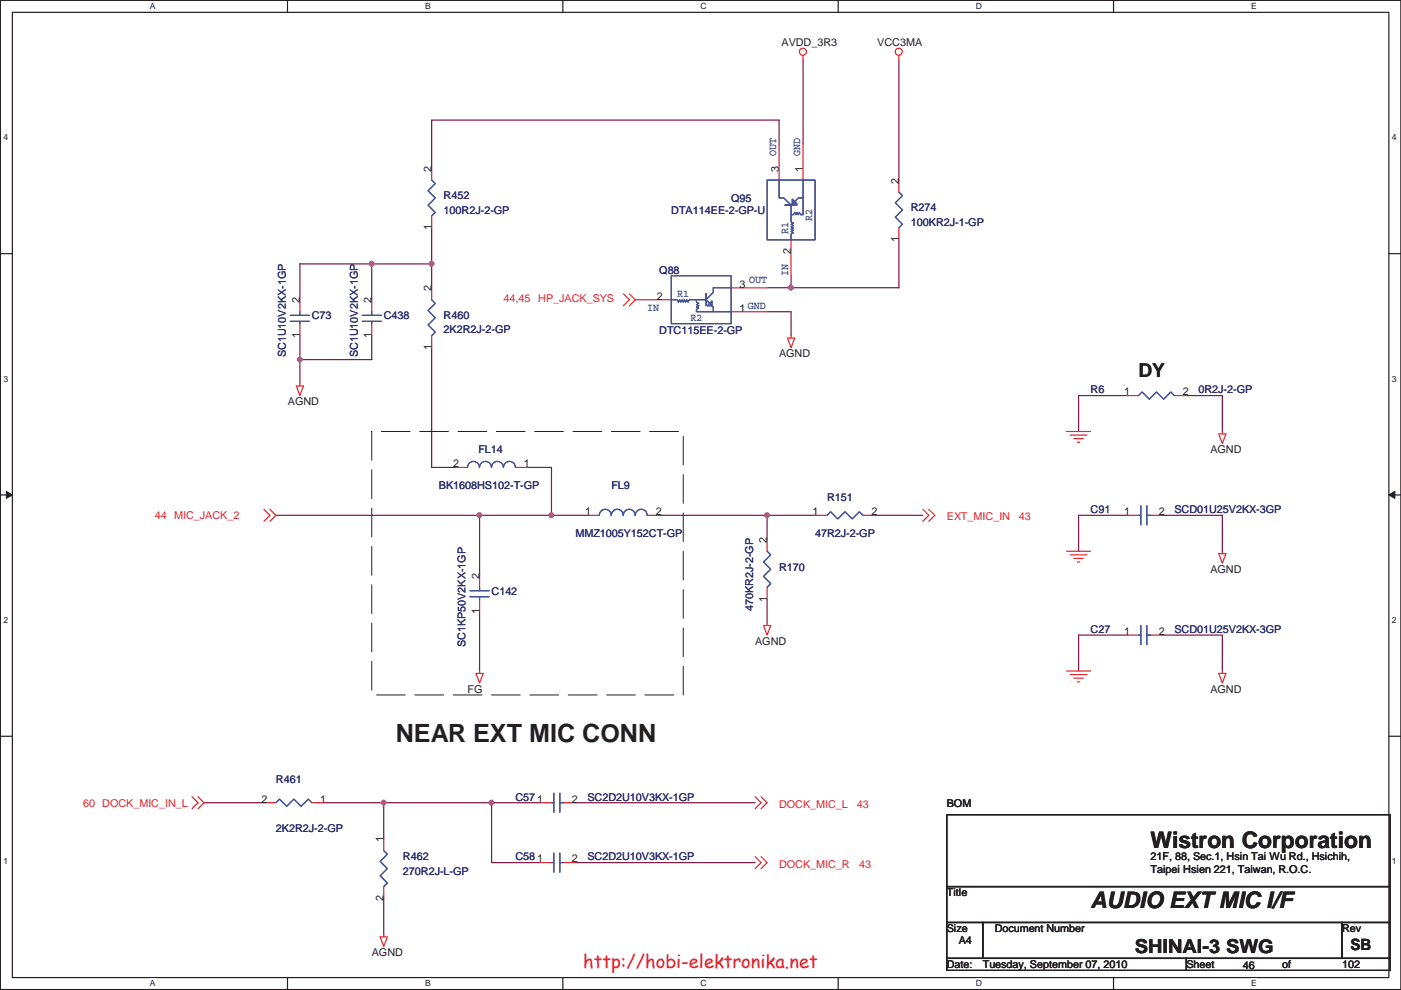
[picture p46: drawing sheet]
<svg xmlns="http://www.w3.org/2000/svg" width="297mm" height="210mm" viewBox="0 0 297 210" stroke-linecap="round" stroke-linejoin="round" font-family="sans-serif">
<defs><g id="words">
<text font-size="5.3" fill="#231f20" x="83.9" y="157.4">NEAR EXT MIC CONN</text>
<g font-size="4.8" fill="#231f20">
<text x="243.9" y="179.8">Wistron Corporation</text>
<text x="231.2" y="192.5">AUDIO EXT MIC I/F</text>
</g>
<g font-size="4.1" fill="#231f20">
<text x="241.4" y="80">DY</text>
<text x="240.6" y="202.2">SHINAI-3 SWG</text>
</g>
<text font-size="3.9" fill="#ed2024" x="123.7" y="205.2">http://hobi-elektronika.net</text>
<text font-size="3.3" fill="#231f20" x="286.3" y="201.5">SB</text>
<g font-size="2.3" fill="#231f20">
<text x="165.7" y="9.8">AVDD_3R3</text>
<text x="186" y="9.8">VCC3MA</text>
<text x="91.5" y="36.4" transform="rotate(-90 91.5 36.4)">2</text>
<text x="165.1" y="36.4" transform="rotate(-90 165.1 36.4)">3</text>
<text x="170.2" y="36.4" transform="rotate(-90 170.2 36.4)">1</text>
<text x="190.5" y="38.9" transform="rotate(-90 190.5 38.9)">2</text>
<text x="91.5" y="48.8" transform="rotate(-90 91.5 48.8)">1</text>
<text x="167.7" y="53.9" transform="rotate(-90 167.7 53.9)">2</text>
<text x="190.5" y="51.4" transform="rotate(-90 190.5 51.4)">1</text>
<text x="63.5" y="64.3" transform="rotate(-90 63.5 64.3)">2</text>
<text x="78.8" y="64.3" transform="rotate(-90 78.8 64.3)">2</text>
<text x="91.5" y="61.8" transform="rotate(-90 91.5 61.8)">2</text>
<text x="139.3" y="63.5">2</text>
<text x="156.8" y="61">3</text>
<text x="63.5" y="71.7" transform="rotate(-90 63.5 71.7)">1</text>
<text x="78.8" y="71.7" transform="rotate(-90 78.8 71.7)">1</text>
<text x="156.8" y="66.1">1</text>
<text x="91.5" y="74.2" transform="rotate(-90 91.5 74.2)">1</text>
<text x="165.2" y="75.8">AGND</text>
<text x="238.3" y="83.9">1</text>
<text x="250.8" y="83.9">2</text>
<text x="61" y="86">AGND</text>
<text x="96.1" y="99.1">2</text>
<text x="111.1" y="99.1">1</text>
<text x="256.6" y="96.1">AGND</text>
<text x="124" y="109.3">1</text>
<text x="139" y="109.3">2</text>
<text x="172.3" y="109.3">1</text>
<text x="184.7" y="109.3">2</text>
<text x="238.3" y="109.3">1</text>
<text x="245.7" y="109.3">2</text>
<text x="162.6" y="115.1" transform="rotate(-90 162.6 115.1)">2</text>
<text x="101.6" y="122.8" transform="rotate(-90 101.6 122.8)">2</text>
<text x="256.6" y="121.5">AGND</text>
<text x="101.6" y="130.1" transform="rotate(-90 101.6 130.1)">1</text>
<text x="162.6" y="127.6" transform="rotate(-90 162.6 127.6)">1</text>
<text x="160.1" y="136.8">AGND</text>
<text x="238.3" y="134.7">1</text>
<text x="245.7" y="134.7">2</text>
<text x="99.1" y="146.9">FG</text>
<text x="256.6" y="146.9">AGND</text>
<text x="55.5" y="170.2">2</text>
<text x="67.9" y="170.2">1</text>
<text x="121.2" y="170.2">2</text>
<text x="200.7" y="171.1">BOM</text>
<text x="81.3" y="178.6" transform="rotate(-90 81.3 178.6)">1</text>
<text x="121.2" y="182.9">2</text>
<text x="243.9" y="182.5">21F, 88, Sec.1, Hsin Tai Wu Rd., Hsichih,</text>
<text x="243.9" y="185.2">Taipei Hsien 221, Taiwan, R.O.C.</text>
<text x="81.3" y="191.1" transform="rotate(-90 81.3 191.1)">2</text>
<text x="200.7" y="190.1">Title</text>
<text x="200.7" y="197.7">Size</text>
<text x="210.9" y="197.7">Document Number</text>
<text x="284.6" y="197.7">Rev</text>
<text x="78.8" y="202.8">AGND</text>
<text x="203.3" y="200.3">A4</text>
<text x="200.7" y="205.4">Date:</text>
<text x="208.4" y="205.4">Tuesday, September 07, 2010</text>
<text x="251.5" y="205.4">Sheet</text>
<text x="263.5" y="205.6">46</text>
<text x="271.9" y="205.4">of</text>
<text x="284.6" y="205.4">102</text>
</g>
<g font-size="2.3" fill="#3a53a4">
<text x="164.6" y="33.1" transform="rotate(-90 164.6 33.1)">OUT</text>
<text x="169.7" y="33.1" transform="rotate(-90 169.7 33.1)">GND</text>
<text x="172.2" y="46.8" transform="rotate(-90 172.2 46.8)">R2</text>
<text x="167.1" y="49.6" transform="rotate(-90 167.1 49.6)">R1</text>
<text x="167.1" y="58.5" transform="rotate(-90 167.1 58.5)">IN</text>
<text x="137.2" y="66">IN</text>
<text x="143.6" y="62.9">R1</text>
<text x="158.6" y="65.4">GND</text>
<text x="158.8" y="60.1">OUT</text>
<text x="146.4" y="68">R2</text>
</g>
<g font-size="2.3" fill="#2d2d72">
<text x="94.1" y="42.3">R452</text>
<text x="94.1" y="45.3">100R2J-2-GP</text>
<text x="142.3" y="45.3">DTA114EE-2-GP-U</text>
<text x="155" y="42.8">Q95</text>
<text x="193.1" y="44.8">R274</text>
<text x="193.1" y="47.9">100KR2J-1-GP</text>
<text x="139.8" y="58">Q88</text>
<text x="66.1" y="67.7">C73</text>
<text x="81.4" y="67.7">C438</text>
<text x="94.1" y="67.7">R460</text>
<text x="94.1" y="70.7">2K2R2J-2-GP</text>
<text x="139.8" y="70.7">DTC115EE-2-GP</text>
<text x="60.6" y="75.8" transform="rotate(-90 60.6 75.8)">SC1U10V2KX-1GP</text>
<text x="75.9" y="75.8" transform="rotate(-90 75.9 75.8)">SC1U10V2KX-1GP</text>
<text x="231.2" y="83.4">R6</text>
<text x="254.1" y="83.4">0R2J-2-GP</text>
<text x="101.4" y="96.1">FL14</text>
<text x="93" y="103.8">BK1608HS102-T-GP</text>
<text x="129.6" y="103.8">FL9</text>
<text x="175.3" y="106.3">R151</text>
<text x="122" y="113.9">MMZ1005Y152CT-GP</text>
<text x="172.8" y="113.9">47R2J-2-GP</text>
<text x="231.2" y="108.8">C91</text>
<text x="249" y="108.8">SCD01U25V2KX-3GP</text>
<text x="165.2" y="121">R170</text>
<text x="104.2" y="126.1">C142</text>
<text x="159.7" y="129.6" transform="rotate(-90 159.7 129.6)">470KR2J-2-GP</text>
<text x="98.7" y="137.2" transform="rotate(-90 98.7 137.2)">SC1KP50V2KX-1GP</text>
<text x="231.2" y="134.2">C27</text>
<text x="249" y="134.2">SCD01U25V2KX-3GP</text>
<text x="58.5" y="166">R461</text>
<text x="109.3" y="169.8">C571</text>
<text x="124.5" y="169.8">SC2D2U10V3KX-1GP</text>
<text x="58.5" y="176.4">2K2R2J-2-GP</text>
<text x="85.4" y="182.5">R462</text>
<text x="85.4" y="185.5">270R2J-L-GP</text>
<text x="109.3" y="182.5">C581</text>
<text x="124.5" y="182.5">SC2D2U10V3KX-1GP</text>
</g>
<g font-size="2.3" fill="#ec2426">
<text x="106.8" y="64.1">44,45</text>
<text x="114.1" y="64.1">HP_JACK_SYS</text>
<text x="32.8" y="110.1">44 MIC_JACK_2</text>
<text x="200.7" y="110.4">EXT_MIC_IN</text>
<text x="216" y="110.4">43</text>
<text x="17.6" y="171.1">60 DOCK_MIC_IN_L</text>
<text x="165.2" y="171.3">DOCK_MIC_L</text>
<text x="181.7" y="171.3">43</text>
<text x="165.2" y="184">DOCK_MIC_R</text>
<text x="182.2" y="184">43</text>
</g>
<g font-size="1.8" fill="#231f20">
<text x="31.8" y="1.9">A</text>
<text x="90.1" y="1.9">B</text>
<text x="148.5" y="1.9">C</text>
<text x="206.9" y="1.9">D</text>
<text x="265.3" y="1.9">E</text>
<text x=".7" y="29.8">4</text>
<text x="295.1" y="29.8">4</text>
<text x=".7" y="81">3</text>
<text x="295.1" y="81">3</text>
<text x=".7" y="132.2">2</text>
<text x="295.1" y="132.2">2</text>
<text x=".7" y="183.3">1</text>
<text x="295.1" y="183.3">1</text>
<text x="31.8" y="209.2">A</text>
<text x="90.1" y="209.2">B</text>
<text x="148.5" y="209.2">C</text>
<text x="206.9" y="209.2">D</text>
<text x="265.3" y="209.2">E</text>
</g>
</g></defs>
<path d="M.1 .1h296.9v209.8h-296.9zM2.6 2.6h291.9v204.7h-291.9z" fill="none" stroke="#231f20" stroke-width=".25"/>
<g fill="#fff">
<path d="M31.8 .3h1.2v2h-1.2z"/>
<path d="M31.8 207.6h1.2v2h-1.2z"/>
</g>
<path d="M61 .1v2.5M61 207.3v2.6" fill="none" stroke="#231f20" stroke-width=".25"/>
<g fill="#fff">
<path d="M90.1 .3h1.2v2h-1.2z"/>
<path d="M90.1 207.6h1.2v2h-1.2z"/>
</g>
<path d="M119.3 .1v2.5M119.3 207.3v2.6" fill="none" stroke="#231f20" stroke-width=".25"/>
<g fill="#fff">
<path d="M148.5 .3h1.3v2h-1.3z"/>
<path d="M148.5 207.6h1.3v2h-1.3z"/>
</g>
<path d="M177.7 .1v2.5M177.7 207.3v2.6" fill="none" stroke="#231f20" stroke-width=".25"/>
<g fill="#fff">
<path d="M206.9 .3h1.2v2h-1.2z"/>
<path d="M206.9 207.6h1.2v2h-1.2z"/>
</g>
<path d="M236.1 .1v2.5M236.1 207.3v2.6" fill="none" stroke="#231f20" stroke-width=".25"/>
<g fill="#fff">
<path d="M265.3 .3h1.1v2h-1.1z"/>
<path d="M265.3 207.6h1.1v2h-1.1z"/>
<path d="M.7 28.2h1v2h-1z"/>
<path d="M295.1 28.2h1v2h-1z"/>
<path d="M.7 79.4h1v2h-1z"/>
<path d="M295.1 79.4h1v2h-1z"/>
</g>
<path d="M.1 53.8h2.5M294.5 53.8h2.5" fill="none" stroke="#231f20" stroke-width=".25"/>
<g fill="#fff">
<path d="M.7 130.6h1v1.9h-1z"/>
<path d="M295.1 130.6h1v1.9h-1z"/>
</g>
<path d="M.1 105h2.5M294.5 105h2.5" fill="none" stroke="#231f20" stroke-width=".25"/>
<path d="M1.4 104.2l1.2 .8-1.2 .7z" fill="#231f20"/>
<path d="M1.4 104.2l1.2 .8-1.2 .7z" fill="none" stroke="#231f20" stroke-width=".21"/>
<path d="M294.5 105l1.2-.8v1.5z" fill="#231f20"/>
<path d="M294.5 105l1.2-.8v1.5z" fill="none" stroke="#231f20" stroke-width=".21"/>
<g fill="#fff">
<path d="M.7 181.7h1v2h-1z"/>
<path d="M295.1 181.7h1v2h-1z"/>
</g>
<path d="M.1 156.2h2.5M294.5 156.2h2.5" fill="none" stroke="#231f20" stroke-width=".25"/>
<path d="M91.5 56h-12.7v7.6M63.6 71.2v5.1h15.2M116.9 99.1v10.2M238.8 83.9h-10.1v7.6M251.5 83.9h7.7v7.6M58.5 109.3h43.2" fill="none" stroke="#7f1542" stroke-width=".25"/>
<circle cx="78.8" cy="55.9" r=".49" fill="#b8529f"/>
<circle cx="78.8" cy="55.9" r=".49" fill="none" stroke="#b8529f" stroke-width=".25"/>
<path d="M63.6 56v7.6M91.5 56v5M238.8 109.3h-10.1v7.6M246.5 109.3h12.7v7.6" fill="none" stroke="#7f1542" stroke-width=".25"/>
<circle cx="91.5" cy="55.9" r=".49" fill="#b8529f"/>
<circle cx="91.5" cy="55.9" r=".49" fill="none" stroke="#b8529f" stroke-width=".25"/>
<path d="M91.5 25.5v10.1M91.5 48.3v7.7M78.8 71.2v5.1M91.5 73.7v25.4h5.1M111.8 99.1h5.1M101.7 109.3v12.7M116.9 109.3h7.6M101.7 129.6v12.7" fill="none" stroke="#7f1542" stroke-width=".25"/>
<circle cx="116.9" cy="109.3" r=".49" fill="#b8529f"/>
<circle cx="116.9" cy="109.3" r=".49" fill="none" stroke="#b8529f" stroke-width=".25"/>
<path d="M172.8 109.3h-10.2v5.1M185.5 109.3h10.2M162.6 127.1v5.1" fill="none" stroke="#7f1542" stroke-width=".25"/>
<circle cx="162.6" cy="109.3" r=".49" fill="#b8529f"/>
<circle cx="162.6" cy="109.3" r=".49" fill="none" stroke="#b8529f" stroke-width=".25"/>
<path d="M190.6 50.9v10.1h-28M139.8 109.3h22.8" fill="none" stroke="#7f1542" stroke-width=".25"/>
<circle cx="167.7" cy="61" r=".49" fill="#b8529f"/>
<circle cx="167.7" cy="61" r=".49" fill="none" stroke="#b8529f" stroke-width=".25"/>
<path d="M91.5 25.5h73.7M167.7 58.5v2.5M63.6 76.3v5.1M162.6 66.1h5.1v5.1" fill="none" stroke="#7f1542" stroke-width=".25"/>
<circle cx="63.6" cy="76.3" r=".49" fill="#b8529f"/>
<circle cx="63.6" cy="76.3" r=".49" fill="none" stroke="#b8529f" stroke-width=".25"/>
<path d="M170.3 12.8v17.8M190.6 12.8v25.4M165.2 25.5v5.1M63.6 56h15.2M101.7 109.3h15.2" fill="none" stroke="#7f1542" stroke-width=".25"/>
<circle cx="101.7" cy="109.3" r=".49" fill="#b8529f"/>
<circle cx="101.7" cy="109.3" r=".49" fill="none" stroke="#b8529f" stroke-width=".25"/>
<path d="M68.7 170.3h35.5M81.4 170.3v7.6M81.4 190.6v7.6" fill="none" stroke="#7f1542" stroke-width=".25"/>
<circle cx="104.2" cy="170.2" r=".49" fill="#b8529f"/>
<circle cx="104.2" cy="170.2" r=".49" fill="none" stroke="#b8529f" stroke-width=".25"/>
<circle cx="81.3" cy="170.2" r=".49" fill="#b8529f"/>
<circle cx="81.3" cy="170.2" r=".49" fill="none" stroke="#b8529f" stroke-width=".25"/>
<path d="M238.8 134.7h-10.1v7.6M246.5 134.7h12.7v7.6M43.3 170.3h12.7M114.4 170.3h-10.2v12.7h10.2M122 170.3h38.1M122 183h38.1" fill="none" stroke="#7f1542" stroke-width=".25"/>
<g fill="none" stroke="#ec2426" stroke-width=".25">
<path d="M170.3 11.8v1M190.6 11.8v1M91.5 35.6v2.6M165.2 30.6v7.6M170.3 30.6v7.6M190.6 38.2v2.5M91.5 45.8v2.5M167.7 50.9v7.6M190.6 48.3v2.6M63.6 63.6v2.5M63.6 68.7v2.5M78.8 63.6v2.5"/>
<path d="M78.8 68.7v2.5M91.5 61v2.6M91.5 71.2v2.5M132.2 62.3l1.2 1.3-1.2 1.3M133.4 62.3l1.3 1.3M134.7 63.6l-1.3 1.3M134.7 63.6h7.6M155 66.1h7.6M155 61h7.6M167 71.7h1.5l-.8 2zM167.7 71.2v.5M62.8 81.9h1.5l-.7 2z"/>
<path d="M63.6 81.4v.5M96.6 99.1h2.5M109.3 99.1h2.5M226.1 91.5h5.1M226.9 92.3h3.6M227.7 93h2M228.4 93.8h.5M238.8 83.9h2.6M249 83.9h2.5M258.4 92h1.5l-.7 2.1zM259.2 91.5v.5M56 108l1.2 1.3-1.2 1.3"/>
<path d="M57.2 108l1.3 1.3-1.3 1.3M124.5 109.3h2.6M137.2 109.3h2.6M162.6 114.4v2.5M172.8 109.3h2.5M183 109.3h2.5M195.7 108l1.2 1.3-1.2 1.3M196.9 108l1.3 1.3-1.3 1.3M226.1 116.9h5.1M226.9 117.7h3.6M227.7 118.4h2M228.4 119.2h.5"/>
<path d="M238.8 109.3h2.6M243.9 109.3h2.6M258.4 117.4h1.5l-.7 2.1zM259.2 116.9v.5M101.7 122v2.5M101.7 127.1v2.5M161.9 132.7h1.5l-.8 2zM162.6 124.5v2.6M162.6 132.2v.5M238.8 134.7h2.6M243.9 134.7h2.6M100.9 142.8h1.5l-.7 2.1z"/>
<path d="M101.7 142.3v.5M226.1 142.3h5.1M226.9 143.1h3.6M227.7 143.8h2M228.4 144.6h.5M258.4 142.8h1.5l-.7 2.1zM259.2 142.3v.5M40.7 169l1.3 1.3-1.3 1.2M42 169l1.3 1.3-1.3 1.2M56 170.3h2.5M66.1 170.3h2.6M81.4 177.9v2.5"/>
<path d="M114.4 170.3h2.5M119.5 170.3h2.5M160.1 169l1.3 1.3-1.3 1.2M161.4 169l1.2 1.3-1.2 1.2M80.6 198.7h1.5l-.7 2zM81.4 188v2.6M81.4 198.2v.5M114.4 183h2.5M119.5 183h2.5M160.1 181.7l1.3 1.3-1.3 1.2M161.4 181.7l1.2 1.3-1.2 1.2"/>
<circle cx="170.2" cy="11" r=".75"/>
<circle cx="190.6" cy="11" r=".75"/>
</g>
<path d="M200.7 172.8h94v15.2h-94zM200.7 188h94v7.7h-94zM200.7 195.7h7.7v7.6h-7.7zM208.4 195.7h76.2v7.6h-76.2zM284.6 195.7h10.1v7.6h-10.1zM200.7 203.3h50.8v2.5h-50.8zM251.5 203.3h43.2v2.5h-43.2z" fill="none" stroke="#231f20" stroke-width=".25"/>
<path d="M78.8 91.5h66.1v55.9h-66.1z" fill="none" stroke="#231f20" stroke-width=".21" stroke-dasharray="6.1 2"/>
<g fill="none" stroke="#3a53a4" stroke-width=".25">
<path d="M91.5 38.2l.8 .7-1.5 1.6 1.5 1.5-1.5 1.5 1.5 1.5-.8 .8M162.6 38.2h10.2v12.7h-10.2zM165.2 38.2v3.8h1l1.5 1.5 1.5-1.5h1.1v-3.8M142.3 58.5h12.7v10.2h-12.7zM168 42.2l1 1.1h-1zM169 43.5h-2.5h1.2v3.6l.5 .2-.5 .3 .5 .2-.5 .3 .5 .2-.5 .3 .5 .2-.5 .3 .5 .3-.5 .2v1.3M170.3 42v3.5h-.5l-.3-.5-.3 .5-.2-.5-.3 .5-.2-.5-.3 .5h-.5M190.6 40.7l.7 .8-1.5 1.5 1.5 1.5-1.5 1.6 1.5 1.5-.7 .7M61.5 68.2h4.1M61.5 66.9h4.1M63.6 66.1v.8M63.6 68.2v.5"/>
<path d="M76.8 68.2h4.1M76.8 66.9h4.1M78.8 66.1v.8M78.8 68.2v.5M91.5 63.6l.8 .7-1.5 1.6 1.5 1.5-1.5 1.5 1.5 1.5-.8 .8M142.3 63.6h1.3l.2 .5 .3-.5 .3 .5 .2-.5 .3 .5 .2-.5 .3 .5 .2-.5 .3 .5 .2-.5h3.6v-1.3v2.6M147.7 63.6v.5l.5 .2-.5 .3 .5 .3-.5 .2 .5 .3-.5 .2v.5h3.5M151 63.8v1.1h-1.1zM155 61h-3.8v1.1l-1.5 1.5 1.5 1.5v1h3.8M99.1 99.1a1.27 1.27 0 0 1 1.3-1.2 1.27 1.27 0 0 1 1.3 1.2 1.25 1.25 0 0 1 1.2-1.2 1.25 1.25 0 0 1 1.3 1.2M104.2 99.1a1.25 1.25 0 0 1 1.3-1.2 1.25 1.25 0 0 1 1.2 1.2M106.8 99.1a1.25 1.25 0 0 1 1.2-1.2 1.25 1.25 0 0 1 1.3 1.2"/>
<path d="M241.4 83.9l.7-.8 1.6 1.6 1.5-1.6 1.5 1.6 1.5-1.6 .8 .8M127.1 109.3a1.25 1.25 0 0 1 1.2-1.3 1.25 1.25 0 0 1 1.3 1.3 1.27 1.27 0 0 1 1.2-1.3 1.27 1.27 0 0 1 1.3 1.3 1.27 1.27 0 0 1 1.3-1.3 1.27 1.27 0 0 1 1.3 1.3 1.27 1.27 0 0 1 1.2-1.3 1.27 1.27 0 0 1 1.3 1.3M162.6 116.9l.8 .8-1.5 1.5 1.5 1.5-1.5 1.6 1.5 1.5-.8 .7M175.3 109.3l.8-.8 1.5 1.6 1.6-1.6 1.5 1.6 1.5-1.6 .8 .8M241.4 109.3h.5M241.9 107.3v4M243.2 107.3v4M243.2 109.3h.7M99.6 125.3h4.1M99.6 126.6h4.1M101.7 124.5v.8M101.7 126.6v.5"/>
<path d="M241.4 134.7h.5M241.9 132.7v4M243.2 132.7v4M243.2 134.7h.7M58.5 170.3l.8-.8 1.5 1.5 1.5-1.5 1.5 1.5 1.6-1.5 .7 .8M116.9 170.3h.5M117.4 168.2v4.1M118.7 168.2v4.1M118.7 170.3h.8M81.4 180.4l.7 .8-1.5 1.5 1.5 1.5-1.5 1.6 1.5 1.5-.7 .7M116.9 183h.5M117.4 180.9v4.1"/>
<path d="M118.7 180.9v4.1M118.7 183h.8"/>
</g>
<circle cx="78.8" cy="55.9" r=".49" fill="#b8529f"/>
<circle cx="78.8" cy="55.9" r=".49" fill="none" stroke="#b8529f" stroke-width=".25"/>
<circle cx="91.5" cy="55.9" r=".49" fill="#b8529f"/>
<circle cx="91.5" cy="55.9" r=".49" fill="none" stroke="#b8529f" stroke-width=".25"/>
<circle cx="116.9" cy="109.3" r=".49" fill="#b8529f"/>
<circle cx="116.9" cy="109.3" r=".49" fill="none" stroke="#b8529f" stroke-width=".25"/>
<circle cx="162.6" cy="109.3" r=".49" fill="#b8529f"/>
<circle cx="162.6" cy="109.3" r=".49" fill="none" stroke="#b8529f" stroke-width=".25"/>
<circle cx="167.7" cy="61" r=".49" fill="#b8529f"/>
<circle cx="167.7" cy="61" r=".49" fill="none" stroke="#b8529f" stroke-width=".25"/>
<circle cx="63.6" cy="76.3" r=".49" fill="#b8529f"/>
<circle cx="63.6" cy="76.3" r=".49" fill="none" stroke="#b8529f" stroke-width=".25"/>
<circle cx="101.7" cy="109.3" r=".49" fill="#b8529f"/>
<circle cx="101.7" cy="109.3" r=".49" fill="none" stroke="#b8529f" stroke-width=".25"/>
<circle cx="104.2" cy="170.2" r=".49" fill="#b8529f"/>
<circle cx="104.2" cy="170.2" r=".49" fill="none" stroke="#b8529f" stroke-width=".25"/>
<circle cx="81.3" cy="170.2" r=".49" fill="#b8529f"/>
<circle cx="81.3" cy="170.2" r=".49" fill="none" stroke="#b8529f" stroke-width=".25"/>
<use href="#words"/>
</svg>
